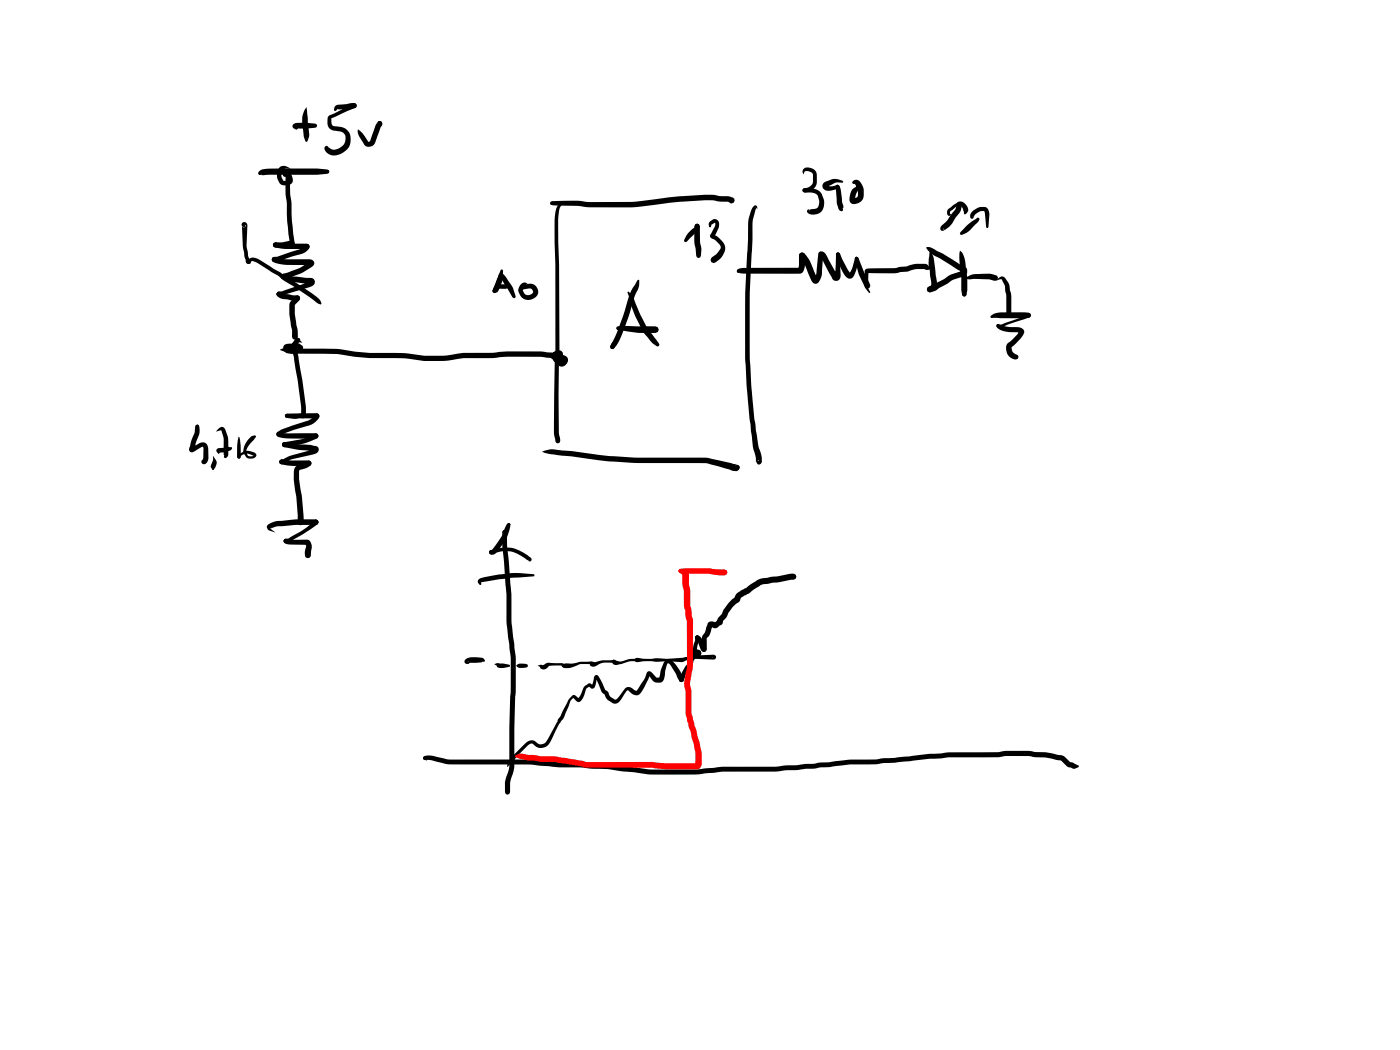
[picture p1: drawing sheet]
<svg xmlns="http://www.w3.org/2000/svg" width="285mm" height="214mm" viewBox="0 0 285 214" stroke-linecap="round" stroke-linejoin="round" font-family="sans-serif">
<g fill="#000">
<path d="M52.8 34.9l.4-.3a24.9 24.9 0 0 1 6.4-.3h5l2 .2 .3 .1 .2 .3-.2 .4-.3 .1-2 .2-11.1 .1-.3-.1 .1-.2-.4 .3-.2-.1-.1-.3zM52.7 35h.5l.1 .5h-.6zM57.7 35.2l.7-.1-.2 .3 .1-.4 .3-.1 .3 .1 .1 .6-.5 .3a.76 .76 0 0 1-.9-.4zM58.3 35l.3-.1 .3 .1 .1 .4a21.7 21.7 0 0 0 .3 5.8l.1 3.8 .6 4.8-.1 .4-.4 .1-.4-.1-.2-.4 .1-.5-.5-4.2-.1-3.8a19.5 19.5 0 0 1-.2-5.9zM56.9 34.1l.3-.2 .8-.1 1.2 .6-.5-.1a1.18 1.18 0 0 0-1.2 .4 1.18 1.18 0 0 0-.2 1.3l.4 .8h.4l.6-.1-.1-.6-.2-.1a.54 .54 0 0 1-.6-.2 .54 .54 0 0 1-.1-.6 1.38 1.38 0 0 1 1.7 .6 1.38 1.38 0 0 1-.3 1.8 1.76 1.76 0 0 1-2.7-1.6l.1-1zM59.8 25.3l.5-.3h2l1.8 .2 .3 .1 .2 .3-.2 .3-.3 .1-1.8 .2-2.1-.1 .1-.5 .3 .6-.3 .2-.6-.3a.51 .51 0 0 1 .1-.8zM62.4 21.8l.5 4.6a2.55 2.55 0 0 1-.5 2.5l-.2-.1a11.8 11.8 0 0 1-.5-5.6zM68.3 21.6l.4-.3 2.8-.3a.68 .68 0 0 1 .8 .1 .68 .68 0 0 1 .2 .8l-1.8 .3h-2l-.5 .4-.2-.2zM66.9 23.6l5-2.5 .6 .1 .1 .3-.3 .5-4.9 2.1 .1 1 .2 .5 1.8 .3a2.58 2.58 0 0 1 1.8 3.5 3.4 3.4 0 0 1-4.2 2.1 1.56 1.56 0 0 1-1-1.3l.1-.4 .3-.1 .4 .3a1.53 1.53 0 0 0 1.5 .4l1.3-.6a1.74 1.74 0 0 0 .1-2.8l-1.5-.4a1.55 1.55 0 0 1-1.6-1.6 1.64 1.64 0 0 1 .2-1.4zM72.9 26.4a4.7 4.7 0 0 1 2.1 2.5l.4-.2 1.2-3.4 .2-.3v.3l.2-.5 .3-.2a.61 .61 0 0 1 .4 1l-.2 .4-1 2.7a1.33 1.33 0 0 1-1.1 1.2 1.33 1.33 0 0 1-1.4-.7l-.3-.6a2.64 2.64 0 0 1-.8-2.2zM76.9 24.8l.4-.1 .3 .1 .2 .3-.2 .3v-.1l-.4 .4-.2-.1zM163.6 34.4a1.77 1.77 0 0 1 2.7 1.4v1.2a2.32 2.32 0 0 1-2.8 2.1l-.1-.3 .1-.4a2.61 2.61 0 0 0 1.9-.9l.1-.4v-1.6l-.3-.4-.6-.2a.64 .64 0 0 0-.9 .2l-.1 .4-.2-.6z"/>
<path d="M163.5 38.4a3.2 3.2 0 0 1 2.1 0l.8 .3 .6 .4 .7 1.5a2.26 2.26 0 0 1-.5 2.5 2.26 2.26 0 0 1-2.5 .4 .42 .42 0 0 1-.4-.4 .42 .42 0 0 1 .5-.4v.2a.26 .26 0 0 1 .1-.2 .26 .26 0 0 1 .3-.1l1-.1 .4-.4 .2-1.1-.3-1.2-.8-.5-2.2-.2-.1-.3zM170.2 37.7l.3-.1 .5 .4a7.5 7.5 0 0 1 .4 3.1l.1 .3a.84 .84 0 0 1 .1 1l.1 .3a.5 .5 0 0 1-.5 .2 .5 .5 0 0 1-.4-.3l-.4-1.4-.3-3.2zM167.7 37.2l.3-.2a3.9 3.9 0 0 1 2.2-.6l1.3 .4 .2 .3-.2 .1h-1.4l-1.7 .8v-.2a2.22 2.22 0 0 0 2.1-.2l.3 .1 .1 .3-.2 .3a2.86 2.86 0 0 1-3 .2 .88 .88 0 0 1 0-1.3zM173.7 36.8a1.09 1.09 0 0 1 1.7 .7l.4 1 .1 1.2a1.84 1.84 0 0 1-2.7 1.6 2.5 2.5 0 0 1 1.6-3.5 1.78 1.78 0 0 1-.4 1.5l-.3 1.3-.2-.2 .5-.2 .2-.2 .1-1.3-.6-1.2-.5-.1-.1-.3zM49.3 45.4a.63 .63 0 0 1 .7-.1 .63 .63 0 0 1 .4 .6l-.2 4.4 .6 2.9-.2-.2 .4 .1 .1 .3a.52 .52 0 0 1-.5 .4 .52 .52 0 0 1-.5-.4l-.6-3.1-.2-4.4a.36 .36 0 0 0 .3 .4 .36 .36 0 0 0 .3-.5l-.1 .4a.52 .52 0 0 1-.5-.2 .52 .52 0 0 1 0-.6zM55.7 49.5l.7-.1a24.7 24.7 0 0 0 6 .2l.5 .2 .1 .4-.1 .4-.4 .1-.4-.1 .3 .1h-1.1a17.7 17.7 0 0 1-5.4-.3l-.3-.5zM55.5 52.5l.3-.2 .5 .4-.1-.2 2.1 .3h4.7a.83 .83 0 0 1 .9 .6 .83 .83 0 0 1-.5 1 16.9 16.9 0 0 1-5.1 2.3l-.6 .2-.4-.2-.1-.4 .1-.3 1.7-.7a11.8 11.8 0 0 0 3.8-1.8l.1-.2v.4l.1 .3h-2.7a9.4 9.4 0 0 1-4.8-.7l-.2-.5zM56.4 59.5l.4-.1 .4 .4v-.2l.5 .2 3 .4 .3 .2 .1 .3-.2 .4-.4 .1-3.1-.4-1-.5-.1-.4zM57.3 55.9l.5-.2 1.9 .6 3.6 .3a.88 .88 0 0 1 .8 .9 .88 .88 0 0 1-.8 .8l-5.9 1.9-.6 .1-.4-.1-.1-.3a1.04 1.04 0 0 1 1.2-.6l5.6-2-.1 .3 .3 .2-1.1-.1-3.3-.4-1.6-.7-.1-.3zM55.7 49.5l.3-.2h1.5l1.7-.3a.68 .68 0 0 1 .8 .8l-.1 .4-.4 .1-.4-.1-.2-.5 .3 .4-3.1 .3-.4-.2-.1-.3zM55.6 52.4l.8-.1 3.7-1.3a2.78 2.78 0 0 0 1.9-.9v.2l.1-.5 .4-.1a.78 .78 0 0 1 .5 .7 .78 .78 0 0 1-.6 .8l-.8 .4-5.1 1.6-.7 .1-.3-.1-.2-.4zM101.7 55.7a1.12 1.12 0 0 1 1.4 .8l.1 .2a8.5 8.5 0 0 1 1.8 3.6l-.1 .3-.3 .1-.3-.2-2.4-4 .1-.3-.6 1.8-.3 1.4-.4 .3-.3-.2-.1-.4 .6-1.3z"/>
<path d="M101 58.2h.4v.4h-.4zM101.1 58.1l.5-.2h1.4a.84 .84 0 0 1 .8 .8l-.8 .1-1.8-.1-.3-.3zM101 58.3h.4l.3 .3-.1 .2-.6-.2zM102 54.9h.4v.2l-.1 1.9-.5 1.4a1.3 1.3 0 0 1-1.1 1.3l-.3-.2-.2-.3zM106 57.9l.7-.4 .7 .3-.5 .3-.5 .9 .3 .7a1 1 0 0 0 1.1 .4 1 1 0 0 0 .7-.8l-.3-.5-.2-.1-2.2 .2-.1-.1 .2-.3 1.5-.7a1.65 1.65 0 0 1 2.2 1.3 1.65 1.65 0 0 1-1.7 1.9 1.96 1.96 0 0 1-2-.8 1.96 1.96 0 0 1 0-2.2zM112.1 41.1a28.1 28.1 0 0 1 7.2 0h5.9a55.9 55.9 0 0 0 10.9-.9l7.4-.5h1.9l3.4 .4a.75 .75 0 0 1 .8 .7l-.2 .4-.4 .2-.8-.3-1.9-.1-1.4-.2-8.6 .5a64.7 64.7 0 0 1-14.6 .9h-2a26.5 26.5 0 0 0-6.3-.4l-1.3-.1-.1-.3zM112.1 41.1l.5-.1 .4 .7h-.8l-.2-.3zM113.7 41.8l.4-.3a.21 .21 0 0 1 .2 .1 .21 .21 0 0 1 0 .2l-.5 1-.2 1.9 .3 27.9-.2 7.7 .1 7.8a2.92 2.92 0 0 1 .1 2l-.3 .2a.91 .91 0 0 1-.6-1l-.2-1.2 .1-14.2 .2-1.3v-18.8l-.2-7.4a10.9 10.9 0 0 1 .5-4.2zM127.7 59.5l.2-.1a4.3 4.3 0 0 1 1.6 2.7l2.4 4.9 2.3 2.9 .1 .3-.1 .2-.3 .2a7.3 7.3 0 0 1-2.5-2.4l-.5-.7-1.2-2.3a17 17 0 0 1-1.6-4.4zM129.7 57.1l.2-.1 .3 .2a5.2 5.2 0 0 1-1 3.1l-1.3 4.4-1.6 4.2-1.2 2-.4 .2-.3-.1a1.31 1.31 0 0 1 .3-1.5l1-2 1.2-3.2 .8-2.8a14.5 14.5 0 0 1 2-4.4zM141.6 45.7l.3-.2 .4 .2 .2 .4a1.43 1.43 0 0 1-1 1.4l-1.6 1.7-.3 .1-.2-.1-.1-.2 .5-1 1-1.2 .6-.4zM141.6 45.7l.3-.2a.78 .78 0 0 1 .6 .9 10.2 10.2 0 0 0 .3 4.1l-.1 1.6-.1 .3-.4 .1-.3-.1-.2-.3-.1-1.5a9.8 9.8 0 0 1-.2-4.2z"/>
<path d="M144.5 45.1l.6-.3a.98 .98 0 0 1 1.1 .1 .98 .98 0 0 1 .2 1.2l-1.1 2.1v-.4a3.4 3.4 0 0 1 2.3 3.1 4 4 0 0 1-1.8 2.5l-.5 .2-.5-.2-.1-.5a1.71 1.71 0 0 1 1.1-1.1l.9-1.1v-.5a3.4 3.4 0 0 0-1.9-1.7 .75 .75 0 0 1 .1-1.1l.7-1.3v-.6l-.1-.2-.6 .4-.1 .5-.3 .1-.2-.7zM150.1 55h.5l.1 .2-.1 .2h-.5l-.1-.2zM150.2 54.8h.1a3.2 3.2 0 0 1 2-.3h10.5l-.3 .2 .2-.7a4.7 4.7 0 0 1 .2-2.4l.4-.2 .4 .2 .2 .4v2.1l-.2 .9a.98 .98 0 0 1-1.1 .7h-10.3a2.7 2.7 0 0 1-1.8-.1l.1-.1-.5-.1-.1-.2zM150.1 55h.5l.1 .4h-.6zM153.5 42a.39 .39 0 0 1 .4-.2 .39 .39 0 0 1 .3 .4v.4l-.4-.4 .2 .1-.7 2.5-.1 2.7a420.3 420.3 0 0 0-.5 25.4l.3 6.2 .5 5.8 1 6.3a4.9 4.9 0 0 1 .5 3.1 .48 .48 0 0 1-.7 .2 .48 .48 0 0 1-.1-.7h.3h-.2l-.4 .2v-.8l-.6-2.3-1.2-11.7a148 148 0 0 1-.4-16.6l.6-15.1a9.3 9.3 0 0 1 .6-4.5zM162.9 51.6l.6-.2 .5 .4a8.4 8.4 0 0 1 1.7 3.3l.7 1.6-.3-.1-.3 .1 .4-1 .4-3.9a.79 .79 0 0 1 .7-.6 .79 .79 0 0 1 .8 .5l2.5 4.7-.3-.4-.3 .2 .2-4.5 .2-.2h.5l.1 .3 .2 4.1a.94 .94 0 0 1-.6 1.2 .94 .94 0 0 1-1.2-.6l-2.3-4.3 .3-.1 .2-.3-.2 3.3a3.6 3.6 0 0 1-.7 2.4 .86 .86 0 0 1-.9 .2 .86 .86 0 0 1-.6-.6l-.7-1.5a7.3 7.3 0 0 0-1.6-3.1l.2 .1-.3-.2-.1-.4zM170.3 51.5l.3-.1 .4 .2 1.6 3.2 .6 .8-.3 .1 .1-.1a7.8 7.8 0 0 0 1-2.9l.2-.4h.2l.3 .1 .1 .4a8.6 8.6 0 0 1-1 3.4 1.03 1.03 0 0 1-1 .5 1.03 1.03 0 0 1-.9-.7 10.5 10.5 0 0 1-1.7-4zM174.1 52.4l.3-.1 .4 .2 1.1 2.9 1.3 2.6-.2 .6-.4 .2a.9 .9 0 0 1-.7-.8l-1.1-2.3-.8-2.9zM176.2 54.8l.7-.1 5.5-.1 2.2-.3 2-.6h1.9l.4 .3 .1 .3 .1-.9 .2-.3 .2 .3 .1 .8a.81 .81 0 0 1-.5 .7 .81 .81 0 0 1-.9-.1h.1h-1.9l-1.6 .5-2.6 .3h-5.5l.2-.3-.2 3.2 .5 1-.2 .2-.8-1.2-.2-3.2zM188.7 50.3a4.7 4.7 0 0 1 2.5 1l5.3 3a1.16 1.16 0 0 1 .4 1.3 1.16 1.16 0 0 1-1.1 .8l-1.7 .6-1.4 .9-3.1 1.6h-.3l-.4-.1-.2-.5 .3-.5 3.1-1.5 1.6-1 2.2-.7-.2 .2 .1-.4 .2 .4-1.1-.5-3.3-2.2a6.2 6.2 0 0 1-3-2.3zM188.9 58.5l.4-.2 .8 .2 .8-.2h.2a1.14 1.14 0 0 1-1.1 1l-.7 .2-.4-.1-.2-.5zM189.3 51l.5 .8a11.5 11.5 0 0 1 .7 4.2 6.1 6.1 0 0 1 .2 2.7l-.5 .4-.4-.2-.1-.6-.1 .2-.3-3.3a12.8 12.8 0 0 1 0-4.2z"/>
<path d="M189.8 57.9h.5l.3 .4v-.1l.1 .3-.1 .4-.4 .2-.4-.2-.2-.7zM194.9 41.8l.4-.2 .4 .1 .1 .4-.3 1.1-1 1.3a5.2 5.2 0 0 1-2.1 2.3l-.3-.3 .1 .4-.4 .1a.57 .57 0 0 1-.4-.5 .57 .57 0 0 1 .3-.5l1.3-1.3 1.5-2zM193.1 42.5l1.7-1.1a1.11 1.11 0 0 1 1.5-.1 1.34 1.34 0 0 1 .2 2.4l-.3-.3-.3-1.1-.5-.6-1.9 1.3-.1 .5h-.1l.3 .1a.36 .36 0 0 1-.4 .4 .36 .36 0 0 1-.4-.5v-.5zM195.5 51a3.9 3.9 0 0 1 1.1 3.3l.1 .8a11.4 11.4 0 0 1 0 5.2l-.4 .1-.3-.1a6.9 6.9 0 0 1-.3-3.4l-.4-4.3zM196.8 46l2.3-1.7a.6 .6 0 0 1-.1 1l-.1 .2a7 7 0 0 1-3.2 2.3l-.3-.3 .2-.2zM196.2 59.5h.3l.3 .4-.1 .4-.4 .1-.3-.1-.1-.4zM196.6 56.4l.5-.1a4.5 4.5 0 0 1 2.9-.5l1.6-.1 1.1 .3 .3 .2 .2 .4-.2 .4a1.79 1.79 0 0 1-1.6-.1l-3.4-.1a1.82 1.82 0 0 1-1.5-.2zM198 43a2.42 2.42 0 0 1 3.1-.6l.4 1.2-.3 2.6-.2 .2-.2-.2-.4-3.2a2.17 2.17 0 0 0-2 .8l-.2 .4-.3-.1 .4 .2-.2 .2a.64 .64 0 0 1-.6-.5 .64 .64 0 0 1 .3-.7zM203.1 56.8a.91 .91 0 0 1 1.6-.2l.7 1.2 .5 2.3v4.1l-.1 .4-.4 .1-.4-.1-.1-.4v-4l-.3-2.1-.6-1.2h-.4l-.8 .3zM57.1 71.1a4.7 4.7 0 0 1 2.7-.1h8.8l3.7 .6 4.6 .3a39.4 39.4 0 0 1 9.5 .5h.2a29.3 29.3 0 0 0 7.9-.5l1.7-.1a38.6 38.6 0 0 0 7.1-.2h6.8l3.7 .2-.3 .2 .3 .4-.2 .1v.2l.8 .8-.1-.1 .1-.1 .1 .2-2.3-.5-.1-.3 .1-.3a2.97 2.97 0 0 1 2.2-.2 1.21 1.21 0 0 1 1.2 1.4 1.21 1.21 0 0 1-1.4 1l-1.3-.9a1.3 1.3 0 0 1-.3-1.9 1.3 1.3 0 0 1 1.9-.1 .87 .87 0 0 1-.8 1.2l-3.6-.3h-6.8a57.6 57.6 0 0 1-8.8 .3 33.8 33.8 0 0 1-12.4 0h-6.9l-3-.3-3.6-.5-7.1-.1a7.1 7.1 0 0 1-3.8-.5l-.6-.2zM58.5 70.9l.3-.1 1.3 .4 .3 .3 .3 .7 .8 5.1 .8 5.8a2.26 2.26 0 0 1-.3 2l-2.2 .2-1.4-.2-.3-.2-.1-.2 .1-.3 .3-.2 1.5 .3 1.7-.3-.3 .2v-1.8l-1.5-10-.2-.6-1.1-.5-.1-.3zM57.9 70.3l.8-.3h1.7a.6 .6 0 0 1 .8 .6 .6 .6 0 0 1-1 .4 .76 .76 0 0 1-.7-1.1l.7-1 .4-.1 .4 .1 .1 .4-.1 .3-.4 .2 .3-.1-.6 .8-.1-.5 .4 .1a.35 .35 0 0 0-.2 .4 .35 .35 0 0 0 .3 .2l-2.2 .1 .3 .2h1.5l.5-.4 .2 .5h-.8l-1.4 .5-.3-.1-.1-.5a2.81 2.81 0 0 1 2-.8 .84 .84 0 0 1 1.3 .8l-.4 .5-.6 .4-1.4 .1a1.28 1.28 0 0 1-1.6-1.2z"/>
<path d="M60.2 60.3l.3-.1 .4 .1 .2 .4-.2 .5-.9 .9v1.8l.6 3.1a2.32 2.32 0 0 1-.1 2l-.4 .2-.5-.2-.2-.4 .1-1.2-.3-1.5a12.4 12.4 0 0 1-.2-4.1zM60.3 68.9l.3-.1 .4 .2 .1 .3-.3-.1 .7 .6-.3-.1a.81 .81 0 0 1-1.1-.3l.1 .2-.1-.3zM50.5 52.8a1.71 1.71 0 0 1 2.3 .1l4.3 2.6 1.1 .9 3.4 2a13.6 13.6 0 0 1 3.7 2.9l.2 .6-.2 .1-.7-.3-4.6-3.2-2.2-1.4-1.2-1-4.3-2.6-.9-.4-.4 .1v.4l-.3 .1a.55 .55 0 0 1-.2-.9zM124.6 69.8l.2-.2 .3 .3v.8l-.1 .3-.3 .1-.3-.1-.2-.4zM125.6 66.5l1.4-.1h6.5l.4 .2 .2 .5-.2 .5-.4 .2a31 31 0 0 1-7.7-.6l-.2-.1-.2-.3zM201.8 64.2l.8-.4a34 34 0 0 1 6.8-.1l.4 .2 .1 .3-.2 .4-1 .2-6.8-.1-.3-.2zM203 66.1l.2-.1 1.2 .4 1.4 .2a4.1 4.1 0 0 1 2.2 .2l.5 .5-.1 .7-.6 .9-1.8 1.8a1.29 1.29 0 0 0 .8 1.4l.4 .2 .2 .4a.8 .8 0 0 1-1.3 .3 2.12 2.12 0 0 1-.8-3.2l1.7-1.6 .5-.7 .1 .3-.1-.1a10.2 10.2 0 0 1-4.1-.7l-.5-.4zM209 63.8l.4-.1 .4 .2 .1 .3-.2 .4-.3 .1-.4-.2-.1-.3zM202.9 66.1l.3-.1 .5 .1 1.2-.4a11.5 11.5 0 0 0 4.1-1.7l.4-.3 .3 .2 .1 .5-1.5 .7a15.3 15.3 0 0 0-4.2 1.5l-.9 .1h.1l-.3-.1-.1-.3zM39.9 86.6l.3-.2 .2 .2 .2 .2-.4 .9-.4-.9zM39.9 86.6l.3-.2 .2 .2a3.9 3.9 0 0 1-.4 3.3l-.5 1.7a.4 .4 0 0 0-.5-.5l1.6-.9a1.17 1.17 0 0 1 1.3 0 1.17 1.17 0 0 1 .5 1.2v2.2l-.3 .7-.5 .2-.5-.1-.1-.4 .1-.3 .3-.2-.1 .1 .1-.4-.1-2.2-1.4 .7a.72 .72 0 0 1-.9 .4 .72 .72 0 0 1-.5-.7l.7-2.2a3.9 3.9 0 0 0 .5-2.3zM43.4 92.9v-.1a2.06 2.06 0 0 1 .7 1.7l-.6 1.2h-.3l-.3-.6 .5-1.4z"/>
<path d="M44.3 87.4a.84 .84 0 0 1 .9-.5 .84 .84 0 0 1 .7 .7l.6 1.8-.1 3.5a.58 .58 0 0 1-.7 .3l-.2-4.2-.4-1.3-1.1 .2zM44.2 91.4l2.2-.4h.6a.33 .33 0 0 1 .2 .3 .33 .33 0 0 1-.2 .4l-1.2 .4h-1.2v-.3l.1 .5-.1 .1-.5-.6zM50.6 89.4a1.52 1.52 0 0 1 1.1-.7h.4v.2l-.3 .6a4.3 4.3 0 0 0-1.7 2.5v.2a.94 .94 0 0 0 1.3 .7l.2-.2-1.6-.4-.8 .4-.3 .6-.2 .1-.4-.4 .6-.6a2.41 2.41 0 0 1 3-.2 .66 .66 0 0 1 .2 .8 .66 .66 0 0 1-.8 .4 1.56 1.56 0 0 1-1.7-1.4 3.6 3.6 0 0 1 1-2.6zM48.6 89h.1l.2 .6 .1 1.6v1.8l-.1-.2v.5l-.2 .1-.4-.4v-2.3zM56.4 88.1l.4-.2 .4 .3-.1-.2 1.2 .2 6.2 .1 .4 .5-.2 .4-.6 .1a32.9 32.9 0 0 1-7.1-.2l-.6-.4-.1-.3zM57 93.7l.3-.2 2.3 .3 3.2-.1a.6 .6 0 0 1 .6 .6l-.1 .4-.4 .2-.4-.1 .3 .1a16.1 16.1 0 0 1-5.7-.4l-.2-.5zM57.6 90.2l.3-.2 6.1 .8a.84 .84 0 0 1 .9 .8 .84 .84 0 0 1-.9 .8l-4.5 1.1-1.9 1-.6-.1-.1-.4 .1-.3 .3-.2h.4l1.2-.6 4.5-1.3 .4-.2a.38 .38 0 0 0 .4 .6l-3.8-.5-2.6-.5-.3-.2-.1-.3zM58.1 84.4l.6-.2 5.7-.1 .4 .2 .2 .4-.1 .4-.4 .1-.3-.1 .2 .1-5.7-.1a.53 .53 0 0 1-.6-.7zM60.2 95l2.3-1-.2 .3 .2-.4 .4-.1 .4 .1 .1 .4a2.53 2.53 0 0 1-2.3 1.3l-.2 .2a15.9 15.9 0 0 0 .6 5.5l.4 5-.2 .5-.5 .1-.4-.1-.2-.5a45.3 45.3 0 0 0-.8-8.7l.1-1.8zM57.5 90.2l.3-.2 4.1-.7 2.4-1.1 .4 .2 .2 .4-.3 .4a12.2 12.2 0 0 1-4 1.3l-2.7 .5-.3-.1-.2-.4zM56.5 87.9l1-.5 5.3-1.8 1.2-1v.2l.1-.5 .4-.1a.7 .7 0 0 1 .6 .6 .7 .7 0 0 1-.5 .7l-.6 .6-.8 .4-3.5 1.1-2 .7-.7 .5 .2-.3-.1 .3-.3 .1-.4-.1-.1-.4zM110.4 92a4.5 4.5 0 0 1 3.1-.4l3 .3a88.5 88.5 0 0 0 13.5 1.3h4.1a85.7 85.7 0 0 1 10.4 .1l4.9 1.2h.6l-.4 .3 .4-.2 .4 .2a.78 .78 0 0 1-.4 1.1h-.8l-5.3-1.6h-3.6a142.4 142.4 0 0 1-18.4-.6l-9.9-1.2z"/>
<path d="M149.7 94.9a.68 .68 0 0 1 .9 .2l-.2 .5-.4 .2-.4-.2-.2-.3 .4 .2zM54.5 106.9l.4-.3a4.2 4.2 0 0 1 2.4-.5 37.1 37.1 0 0 1 6.8-.4l.6 .3 .2 .3-.2 .4-.4 .2h-4l-2.9 .2a3.8 3.8 0 0 0-2.2 .5l.1-.2-.2 .2 .9 .8-1.4-.5a.75 .75 0 0 1-.1-1zM57.9 109.8l.3-.1 .4 .3-.1-.2 4 .1a1.68 1.68 0 0 1 .8 2.2v.2a1.1 1.1 0 0 1-.6 1.3 1.25 1.25 0 0 1-.5-1.8l.1-.5-.1-.5 .3 .1-4.1-.1-.6-.4-.1-.2zM60.9 105.3l.2-.1 .2 .2 .5 .8-.1 .6-.5 .1-.4-.1-.2-.4zM62.5 112.1h.4l.4 .9-.2 .5-.4 .1-.4-.1-.2-.5zM58 109.8l.7-.1 .5-.4a17.4 17.4 0 0 0 4.5-3l.3-.4 .3-.1 .4 .2 .1 .3-.2 .4-1.1 .8-3.9 2.4a1.58 1.58 0 0 1-1.3 .7l-.4-.1-.2-.4zM97.5 117.9l1.4-.4 5.2-.8 4.5 .2 .2 .2-.2 .3-4.5 .2-6 1-.2-.2v.7a.63 .63 0 0 1-.6-.4 .63 .63 0 0 1 .2-.8zM99.8 112.1a7.9 7.9 0 0 1 7.7 1l.4 .3a.44 .44 0 0 1 .3 .5 .44 .44 0 0 1-.5 .4v-.4l-.1 .2-.4-.1a6.8 6.8 0 0 0-4.7-1.8l-2.5 .7-.3-.2-.1-.3zM102.4 108l.3-.1 .5 .2-.2 .8-.7-.3zM102.4 108l.3-.1a.66 .66 0 0 1 .5 .8v2.4l.6 6.6a60.2 60.2 0 0 1 .3 9l.9 7.3-.3 22.1-.8 3.3v1.9l-.2 .4-.4 .1-.3-.1-.2-.4v-1.9l.9-3.3v-7.8l.3-8.7v-5.8l-.5-3.8a39.5 39.5 0 0 1-.4-8.6l-.5-7a21.2 21.2 0 0 1-.2-6.4zM103.4 106.6l.2-.1 .2 .1v.4l-.2 .1h-.2zM103.4 106.6l.2-.1 .3 .2-.3 .5-.3-.3z"/>
<path d="M103.3 106.6l.3-.1 .2 .1 .1 .6a11.4 11.4 0 0 1-3 5.5l-.6 .2a.61 .61 0 0 1-.7-.5l.1-.3 .5-.1h-.1l1.2-1.6 1.1-1.8a3.6 3.6 0 0 1 .9-2zM94.8 134.3l1.1-.5 2.2 .1 .3 .2a.41 .41 0 0 1 .1 .7l-3.2 .2v-.4v.2l.3 .2a.54 .54 0 0 1-.8 .1 .54 .54 0 0 1 0-.8zM100.7 135.3l.6-.3 1.2 .1 1.1 .2 .3 .3-.3 .2-1.8 .2a.69 .69 0 0 1-.8-.5zM105.2 135.4a2.02 2.02 0 0 1 2.2-.1l.1 .3-.1 .2a2.02 2.02 0 0 1-2.2-.1l-.1-.1zM109.5 135.5l.5-.1h.7l.9-.5 2.8 .1 .5 .2 .2-.1h1.1a14.6 14.6 0 0 1 4.3-.4l.7 .1 1.4-.3 2.4-.2 .2 .1 .2 .3-.2 .2-.2 .2-2.2-.2-1.2 .6a.84 .84 0 0 1-1.5-.2l-.1-.1a4.6 4.6 0 0 0-3.4 .6l-.4 .2a1.85 1.85 0 0 1-1.6-.1l-.4-.4h-1.9l-.6 .2a1.11 1.11 0 0 1-1.5 .5l-.3-.4zM124.7 134.4l.3-.1 .5 .2a2.62 2.62 0 0 0 2.4-.2l1.3-.2 .5-.2 2 .2 1.8-.1a21.7 21.7 0 0 0 5.4-.1l2.4-.4 4-.2a.4 .4 0 0 0-.3 .6l-.1-.2a.47 .47 0 0 1 .6-.3 .47 .47 0 0 1 .3 .5 .47 .47 0 0 1-.5 .4l-4-.2-1.5 .3-1 .4-3.1-.2-6.3 .2a4.1 4.1 0 0 0-3 .4l-.9 .2-.5-.1a.67 .67 0 0 1-.3-.9zM141.7 129.4l.6 .1 .1 .3-.8 3.9-.6 1.5-.9 1.1-.9 2.3-.5 .3-.3-.2-.2-.3 .1-.4v.1l1.2-2.4 .9-.9v-.5l.5-1 .3-2 .3-.9v-.7zM140.8 132.5l.6-.2a1.28 1.28 0 0 1 1.3 .3l.1 .4-.2 .5-.5 .2-.6-.4 .4 .3h-.6l-.6-.2-.1-.2 .3-.3zM140.5 132.4a.95 .95 0 0 1 1.5 .2l-.1 .3-.6 .3v-.3l-.2-.3-.3 .3 .1-.7a.71 .71 0 0 1 .9 .1 .71 .71 0 0 1 .1 .9 .84 .84 0 0 1-1.2 .6 .84 .84 0 0 1-.2-1.4zM140.7 132.3l.7-.3 .4 .2 .1 .4-.2 .6a.55 .55 0 0 0-.1-.8l.3 .1-.3 .1-.2 .4 .2-.5 .5-.2 .5 .2 .2 .5a1.13 1.13 0 0 1-1.4 .9 1.13 1.13 0 0 1-.8-1.5zM141.6 129.5a1.12 1.12 0 0 1 1.5 1l.5 1.3-.3-.1 .4 .2 .1 .3-.1 .4a.71 .71 0 0 1-1.1-.4l-.5-1.5-.3-.5h.1l-.3-.1-.1-.3zM141.4 132.4l.2-.1 .3 .1 .4 .8-.9-.3-.1-.3z"/>
<path d="M150 120.8l1-.6 .9-.5a7.1 7.1 0 0 1 4.8-2.2l4.3-.7a.88 .88 0 0 1 1.2 .6 .92 .92 0 0 1-1.2 .6l-2.3 .5-3.3 .5-.6 .2-2.2 1.6-1.1 .5 .1-.1-.7 .5-.3 .8-1.4 1.1-.9 1.1-.4 1-.7 .8v-.2a.76 .76 0 0 1-.7 1h.1l-.4 .3a.91 .91 0 0 1-1.3 0l.2-.3-.3 .9a2.33 2.33 0 0 1-.9 1.7v2.3l-.2 .4-.4 .1-.3-.1-.2-.4 .3-.4-.2 .2v-2.2l.6-.9 .5-1.7a.99 .99 0 0 1 1.7-.4h-.2l.5-.4 .4-.2-.2 .1-.2 .3 .2-.7 .8-.9 .4-1 1-1.3 1.2-1-.1 .2zM86.3 154.1a2.85 2.85 0 0 1 2.1-.1l1.8 .4a8.2 8.2 0 0 0 3.8 .3h14l5.8 .5h4.4l2.5 .3a27.1 27.1 0 0 1 6.5 .6l2 .1a23.3 23.3 0 0 0 6.5 .5h6.1l3.7-.4a34.8 34.8 0 0 1 6.7-.2h5.7l2-.3h2.3l1.8-.3h1.7l1.2-.2 1.9-.1 4.1-.5 5.5-.1 1.3-.2 2.4-.1 10.9-1.1 10.3-.1 1.4-.2h4.7l1.4 .2a13.2 13.2 0 0 1 4.6 .6l1.2 .3 1.3 1.2 .5 .1 1.2 .6v.3l-.8 .3-1.3-.3-1.4-1.3-1.2-.2a13 13 0 0 0-4.6-.6l-.9-.2h-4.7l-1.4 .3h-10l-4.1 .3-7 .8-2.4 .1-1.4 .2h-3.8a21.4 21.4 0 0 0-5.1 .5l-11.6 1h-7.6a19.3 19.3 0 0 0-5 .3l-3.4 .3h-9l-6.1-.6a29.2 29.2 0 0 0-6.9-.6l-2.4-.3a43.7 43.7 0 0 1-7.4-.3l-2.1-.2-13-.1a14 14 0 0 1-4.8-.2l-2.4-.6-1.1-.1 .1-.1-.3 .1-.3-.1-.1-.2zM86.2 154.1h.5l.3 .8-.7-.3-.2-.2zM116.5 141.6l.5-.1 .9 .7h-.2l.6-.8 .6-1.6 1-.7 .4 .1 .4 .4-.2-.1 .4-1.1a.6 .6 0 0 1 .3-.9 .6 .6 0 0 1 .8 .4l1.2 2.5 .6 .5 .5 .9 .9 .7 .3-.1 .4-.4 1.4-1.8a1.07 1.07 0 0 1 1.4-.1l.9 .5 1.6-2.4 .5-1.2a.66 .66 0 0 1 .6-.3 .66 .66 0 0 1 .6 .4l.8 .9h.6h-.1l.3-1.5 .6-1.4a1.16 1.16 0 0 1 .9-.8 1.16 1.16 0 0 1 1.2 .6l1.2 1.6 .8 1.5v.4l-.1 .3-.4 .2-.3-.1-.9-1.8-1.3-1.9-.3 .1-.4 1.1a4.6 4.6 0 0 1-.7 2.5l-1 .2-.7-.2-1.1-1.4 .3-.1-1 2.4a2.93 2.93 0 0 1-1.5 1.9l-.9-.2-1-.8h-.2l-1.1 1.6a1.45 1.45 0 0 1-1.7 1l-1.3-.8-.5-1.1-.6-.4-1.2-2.9 .2-.1v.1a2.6 2.6 0 0 1-.7 2.2 .72 .72 0 0 1-.9-.5h.2l-.7 .5-.6 1.7-.6 .9-.4 .1-.3-.1-.8-.7 .1-.1-.6 .7-1.4 3.4-.9 1.2-1.8 3.7a2.07 2.07 0 0 1-3 1l-.5-.5a.68 .68 0 0 0-1.1 .3l-2.3 2.2-1.8 2.1-.2-.1a2.7 2.7 0 0 1 1-1.7l.5-.7 2.5-2.4a1.42 1.42 0 0 1 1.9-.2l.5 .4a1.37 1.37 0 0 0 1.7-.5l4-7.5a3.5 3.5 0 0 1 1.2-1.7z"/>
<circle cx="72.1" cy="21.5" r=".5"/>
<circle cx="77.3" cy="25.1" r=".49"/>
<circle cx="170.5" cy="38" r=".39"/>
<circle cx="55.8" cy="52.8" r=".51"/>
<circle cx="56.1" cy="49.9" r=".52"/>
<circle cx="56.8" cy="59.9" r=".48"/>
<circle cx="163.3" cy="52" r=".61"/>
<circle cx="170.6" cy="51.8" r=".42"/>
<circle cx="190.2" cy="58.5" r=".55"/>
<circle cx="58.8" cy="71.2" r=".46"/>
<circle cx="60.5" cy="60.7" r=".55"/>
<circle cx="57.3" cy="94" r=".5"/>
<circle cx="57.9" cy="90.5" r=".52"/>
<circle cx="58.2" cy="110.2" r=".45"/>
<circle cx="64.3" cy="106.3" r=".54"/>
<circle cx="100" cy="112.4" r=".45"/>
<circle cx="138.7" cy="138.4" r=".51"/>
<circle cx="142" cy="129.8" r=".44"/>
</g>
<g fill="#f00">
<path d="M104.9 153.8a2.77 2.77 0 0 1 2.6-.1h1.4a11.6 11.6 0 0 0 4 .3l5.7 .9 .8 .3 13.4-.1 3 .3h6.1l.5 .2 .2 .4-.2 .5-.5 .2-6.2-.1-2.9-.3h-13.4l-3-.6a22.8 22.8 0 0 0-6.4-.6l-4.1-.6-1-.3z"/>
<path d="M139.1 116.3l.5-.2 .5 .2 .2 .5v2.1l.2 1.4v3.1l.6 2.9v5.9a28.6 28.6 0 0 1-.6 6.9l.3 1.7v4.5l1.2 4.5a16.4 16.4 0 0 1 .9 5.8l-.3 .7-.7 .4-.4-.2-.2-.5 .3-.8a11.6 11.6 0 0 0-.7-4.7l-1.3-5v-4.7l-.3-1.3v-.9a22.2 22.2 0 0 0 .6-6.4l-.1-5.8-.5-3-.1-3.1-.3-1.4v-2.1z"/>
<path d="M138.3 116l.2-.1 .3 .1 .4 .8-.2 .2-.8-.5z"/>
<path d="M138.3 115.9l.5 .1 .1 .4-.4 .3-.2-.2-.2-.2z"/>
<path d="M138.3 115.9l.9-.2h1.7a25.3 25.3 0 0 1 5.6 .2h1l.4 .2 .2 .4-.2 .5a6.8 6.8 0 0 1-3.4-.1l-5.8-.2h-.1l.1-.1-.5-.1-.1-.2z"/>
</g>
</svg>
